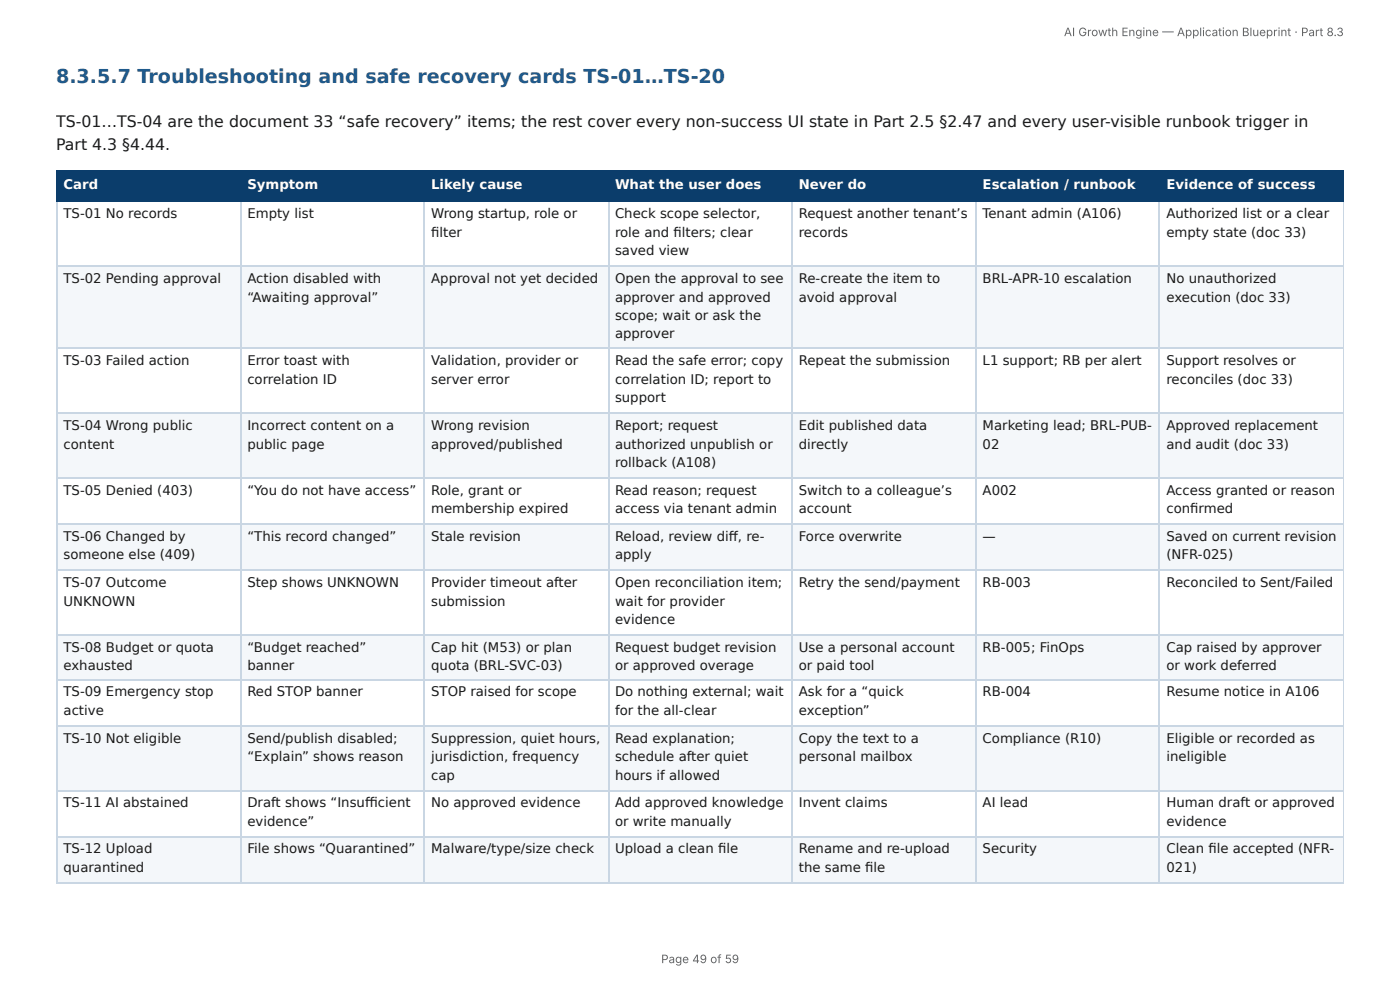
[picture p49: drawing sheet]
<svg xmlns="http://www.w3.org/2000/svg" width="297mm" height="210mm" viewBox="0 0 297 210" stroke-linecap="round" stroke-linejoin="round" font-family="sans-serif">
<defs><g id="words">
<text font-size="4.1" fill="#1f5a8c" x="11.9" y="17.7">8.3.5.7 Troubleshooting and safe recovery cards TS-01…TS-20</text>
<g font-size="3.3" fill="#1a1a1a">
<text x="11.9" y="27">TS-01…TS-04 are the document 33 “safe recovery” items; the rest cover every non-success UI state in Part 2.5 §2.47 and every user-visible runbook trigger in</text>
<text x="11.9" y="31.8">Part 4.3 §4.44.</text>
</g>
<g font-size="2.8" fill="#fff">
<text x="13.5" y="40.2">Card</text>
<text x="52.5" y="40.2">Symptom</text>
<text x="91.6" y="40.2">Likely cause</text>
<text x="130.6" y="40.2">What the user does</text>
<text x="169.7" y="40.2">Never do</text>
<text x="208.7" y="40.2">Escalation / runbook</text>
<text x="247.7" y="40.2">Evidence of success</text>
</g>
<g font-size="2.8" fill="#1a1a1a">
<text x="13.5" y="46.3">TS-01 No records</text>
<text x="52.5" y="46.3">Empty list</text>
<text x="91.6" y="46.3">Wrong startup, role or</text>
<text x="130.6" y="46.3">Check scope selector,</text>
<text x="169.7" y="46.3">Request another tenant’s</text>
<text x="208.7" y="46.3">Tenant admin (A106)</text>
<text x="247.7" y="46.3">Authorized list or a clear</text>
<text x="91.6" y="50.3">fi lter</text>
<text x="130.6" y="50.3">role and fi lters; clear</text>
<text x="169.7" y="50.3">records</text>
<text x="247.7" y="50.3">empty state (doc 33)</text>
<text x="130.6" y="54.2">saved view</text>
<text x="13.5" y="60.1">TS-02 Pending approval</text>
<text x="52.5" y="60.1">Action disabled with</text>
<text x="52.5" y="64">“Awaiting approval”</text>
<text x="91.6" y="60.1">Approval not yet decided</text>
<text x="130.6" y="60.1">Open the approval to see</text>
<text x="130.6" y="64">approver and approved</text>
<text x="169.7" y="60.1">Re-create the item to</text>
<text x="169.7" y="64">avoid approval</text>
<text x="208.7" y="60.1">BRL-APR-10 escalation</text>
<text x="247.7" y="60.1">No unauthorized</text>
<text x="247.7" y="64">execution (doc 33)</text>
<text x="130.6" y="68">scope; wait or ask the</text>
<text x="130.6" y="71.7">approver</text>
<text x="13.5" y="77.5">TS-03 Failed action</text>
<text x="52.5" y="77.5">Error toast with</text>
<text x="91.6" y="77.5">Validation, provider or</text>
<text x="130.6" y="77.5">Read the safe error; copy</text>
<text x="169.7" y="77.5">Repeat the submission</text>
<text x="208.7" y="77.5">L1 support; RB per alert</text>
<text x="247.7" y="77.5">Support resolves or</text>
<text x="52.5" y="81.5">correlation ID</text>
<text x="91.6" y="81.5">server error</text>
<text x="130.6" y="81.5">correlation ID; report to</text>
<text x="247.7" y="81.5">reconciles (doc 33)</text>
<text x="130.6" y="85.5">support</text>
<text x="13.5" y="91.3">TS-04 Wrong public</text>
<text x="13.5" y="95.3">content</text>
<text x="52.5" y="91.3">Incorrect content on a</text>
<text x="52.5" y="95.3">public page</text>
<text x="91.6" y="91.3">Wrong revision</text>
<text x="91.6" y="95.3">approved/published</text>
<text x="130.6" y="91.3">Report; request</text>
<text x="130.6" y="95.3">authorized unpublish or</text>
<text x="169.7" y="91.3">Edit published data</text>
<text x="169.7" y="95.3">directly</text>
<text x="208.7" y="91.3">Marketing lead; BRL-PUB-</text>
<text x="208.7" y="95.3">02</text>
<text x="247.7" y="91.3">Approved replacement</text>
<text x="247.7" y="95.3">and audit (doc 33)</text>
<text x="130.6" y="99.2">rollback (A108)</text>
<text x="13.5" y="105">TS-05 Denied (403)</text>
<text x="52.5" y="105">“You do not have access”</text>
<text x="91.6" y="105">Role, grant or</text>
<text x="130.6" y="105">Read reason; request</text>
<text x="169.7" y="105">Switch to a colleague’s</text>
<text x="208.7" y="105">A002</text>
<text x="247.7" y="105">Access granted or reason</text>
<text x="91.6" y="109">membership expired</text>
<text x="130.6" y="109">access via tenant admin</text>
<text x="169.7" y="109">account</text>
<text x="247.7" y="109">confi rmed</text>
<text x="13.5" y="114.8">TS-06 Changed by</text>
<text x="13.5" y="118.8">someone else (409)</text>
<text x="52.5" y="114.8">“This record changed”</text>
<text x="91.6" y="114.8">Stale revision</text>
<text x="130.6" y="114.8">Reload, review diff , re-</text>
<text x="130.6" y="118.8">apply</text>
<text x="169.7" y="114.8">Force overwrite</text>
<text x="208.7" y="114.8">—</text>
<text x="247.7" y="114.8">Saved on current revision</text>
<text x="247.7" y="118.8">(NFR-025)</text>
<text x="13.5" y="124.6">TS-07 Outcome</text>
<text x="52.5" y="124.6">Step shows UNKNOWN</text>
<text x="91.6" y="124.6">Provider timeout after</text>
<text x="130.6" y="124.6">Open reconciliation item;</text>
<text x="169.7" y="124.6">Retry the send/payment</text>
<text x="208.7" y="124.6">RB-003</text>
<text x="247.7" y="124.6">Reconciled to Sent/Failed</text>
<text x="13.5" y="128.6">UNKNOWN</text>
<text x="91.6" y="128.6">submission</text>
<text x="130.6" y="128.6">wait for provider</text>
<text x="130.6" y="132.6">evidence</text>
<text x="13.5" y="138.4">TS-08 Budget or quota</text>
<text x="13.5" y="142.3">exhausted</text>
<text x="52.5" y="138.4">“Budget reached”</text>
<text x="52.5" y="142.3">banner</text>
<text x="91.6" y="138.4">Cap hit (M53) or plan</text>
<text x="91.6" y="142.3">quota (BRL-SVC-03)</text>
<text x="130.6" y="138.4">Request budget revision</text>
<text x="130.6" y="142.3">or approved overage</text>
<text x="169.7" y="138.4">Use a personal account</text>
<text x="169.7" y="142.3">or paid tool</text>
<text x="208.7" y="138.4">RB-005; FinOps</text>
<text x="247.7" y="138.4">Cap raised by approver</text>
<text x="247.7" y="142.3">or work deferred</text>
<text x="13.5" y="147.9">TS-09 Emergency stop</text>
<text x="52.5" y="147.9">Red STOP banner</text>
<text x="91.6" y="147.9">STOP raised for scope</text>
<text x="130.6" y="147.9">Do nothing external; wait</text>
<text x="169.7" y="147.9">Ask for a “quick</text>
<text x="208.7" y="147.9">RB-004</text>
<text x="247.7" y="147.9">Resume notice in A106</text>
<text x="13.5" y="151.9">active</text>
<text x="130.6" y="151.9">for the all-clear</text>
<text x="169.7" y="151.9">exception”</text>
<text x="13.5" y="157.7">TS-10 Not eligible</text>
<text x="52.5" y="157.7">Send/publish disabled;</text>
<text x="52.5" y="161.7">“Explain” shows reason</text>
<text x="91.6" y="157.7">Suppression, quiet hours,</text>
<text x="91.6" y="161.7">jurisdiction, frequency</text>
<text x="130.6" y="157.7">Read explanation;</text>
<text x="130.6" y="161.7">schedule after quiet</text>
<text x="169.7" y="157.7">Copy the text to a</text>
<text x="169.7" y="161.7">personal mailbox</text>
<text x="208.7" y="157.7">Compliance (R10)</text>
<text x="247.7" y="157.7">Eligible or recorded as</text>
<text x="247.7" y="161.7">ineligible</text>
<text x="91.6" y="165.6">cap</text>
<text x="130.6" y="165.6">hours if allowed</text>
<text x="13.5" y="171.5">TS-11 AI abstained</text>
<text x="52.5" y="171.5">Draft shows “Insuffi cient</text>
<text x="91.6" y="171.5">No approved evidence</text>
<text x="130.6" y="171.5">Add approved knowledge</text>
<text x="169.7" y="171.5">Invent claims</text>
<text x="208.7" y="171.5">AI lead</text>
<text x="247.7" y="171.5">Human draft or approved</text>
<text x="52.5" y="175.4">evidence”</text>
<text x="130.6" y="175.4">or write manually</text>
<text x="247.7" y="175.4">evidence</text>
<text x="13.5" y="181.2">TS-12 Upload</text>
<text x="13.5" y="185.2">quarantined</text>
<text x="52.5" y="181.2">File shows “Quarantined”</text>
<text x="91.6" y="181.2">Malware/type/size check</text>
<text x="130.6" y="181.2">Upload a clean fi le</text>
<text x="169.7" y="181.2">Rename and re-upload</text>
<text x="169.7" y="185.2">the same fi le</text>
<text x="208.7" y="181.2">Security</text>
<text x="247.7" y="181.2">Clean fi le accepted (NFR-</text>
<text x="247.7" y="185.2">021)</text>
</g>
<g font-size="2.5" fill="#666">
<text x="226" y="7.7">AI Growth Engine — Application Blueprint · Part 8.3</text>
<text x="140.4" y="204.5">Page 49 of 59</text>
</g>
</g></defs>
<g fill="#0b3d6b">
<path d="M12.2 36.2h38.9v6.4h-38.9z"/>
<path d="M51.1 36.2h39.1v6.4h-39.1z"/>
<path d="M90.2 36.2h38.9v6.4h-38.9z"/>
<path d="M129.1 36.2h39.2v6.4h-39.2z"/>
<path d="M168.3 36.2h38.9v6.4h-38.9z"/>
<path d="M207.2 36.2h39.1v6.4h-39.1z"/>
<path d="M246.3 36.2h39.1v6.4h-39.1z"/>
</g>
<g fill="#f4f7fa">
<path d="M12.2 56.4h38.9v17.7h-38.9z"/>
<path d="M51.1 56.4h39.1v17.7h-39.1z"/>
<path d="M90.2 56.4h38.9v17.7h-38.9z"/>
<path d="M129.1 56.4h39.2v17.7h-39.2z"/>
<path d="M168.3 56.4h38.9v17.7h-38.9z"/>
<path d="M207.2 56.4h39.1v17.7h-39.1z"/>
<path d="M246.3 56.4h39.1v17.7h-39.1z"/>
<path d="M12.2 87.8h38.9v13.8h-38.9z"/>
<path d="M51.1 87.8h39.1v13.8h-39.1z"/>
<path d="M90.2 87.8h38.9v13.8h-38.9z"/>
<path d="M129.1 87.8h39.2v13.8h-39.2z"/>
<path d="M168.3 87.8h38.9v13.8h-38.9z"/>
<path d="M207.2 87.8h39.1v13.8h-39.1z"/>
<path d="M246.3 87.8h39.1v13.8h-39.1z"/>
<path d="M12.2 111.1h38.9v9.8h-38.9z"/>
<path d="M51.1 111.1h39.1v9.8h-39.1z"/>
<path d="M90.2 111.1h38.9v9.8h-38.9z"/>
<path d="M129.1 111.1h39.2v9.8h-39.2z"/>
<path d="M168.3 111.1h38.9v9.8h-38.9z"/>
<path d="M207.2 111.1h39.1v9.8h-39.1z"/>
<path d="M246.3 111.1h39.1v9.8h-39.1z"/>
<path d="M12.2 134.7h38.9v9.8h-38.9z"/>
<path d="M51.1 134.7h39.1v9.8h-39.1z"/>
<path d="M90.2 134.7h38.9v9.8h-38.9z"/>
<path d="M129.1 134.7h39.2v9.8h-39.2z"/>
<path d="M168.3 134.7h38.9v9.8h-38.9z"/>
<path d="M207.2 134.7h39.1v9.8h-39.1z"/>
<path d="M246.3 134.7h39.1v9.8h-39.1z"/>
<path d="M12.2 154.3h38.9v13.7h-38.9z"/>
<path d="M51.1 154.3h39.1v13.7h-39.1z"/>
<path d="M90.2 154.3h38.9v13.7h-38.9z"/>
<path d="M129.1 154.3h39.2v13.7h-39.2z"/>
<path d="M168.3 154.3h38.9v13.7h-38.9z"/>
<path d="M207.2 154.3h39.1v13.7h-39.1z"/>
<path d="M246.3 154.3h39.1v13.7h-39.1z"/>
<path d="M12.2 177.8h38.9v9.5h-38.9z"/>
<path d="M51.1 177.8h39.1v9.5h-39.1z"/>
<path d="M90.2 177.8h38.9v9.5h-38.9z"/>
<path d="M129.1 177.8h39.2v9.5h-39.2z"/>
<path d="M168.3 177.8h38.9v9.5h-38.9z"/>
<path d="M207.2 177.8h39.1v9.5h-39.1z"/>
<path d="M246.3 177.8h39.1v9.5h-39.1z"/>
</g>
<path d="M11.9 36.4h273.5M12 36.2v6.7M51.2 36.2v6.7M90.1 36.2v6.7M129.2 36.2v6.7M168.1 36.2v6.7M207.3 36.2v6.7M246.2 36.2v6.7M11.9 42.7h273.5" fill="none" stroke="#0b3d6b" stroke-width=".26"/>
<path d="M285.3 36.2v6.7" fill="none" stroke="#0b3d6b" stroke-width=".21"/>
<g fill="none" stroke="#c9d6e3" stroke-width=".26">
<path d="M11.9 56.5h273.5M12 42.9v144.4M51.2 42.9v144.4M90.1 42.9v144.4M129.2 42.9v144.4M168.1 42.9v144.4M207.3 42.9v144.4M246.2 42.9v144.4M11.9 74h273.5M11.9 87.7h273.5M11.9 101.5h273.5M11.9 111.3h273.5"/>
<path d="M11.9 121h273.5M11.9 134.8h273.5M11.9 144.3h273.5M11.9 154.1h273.5M11.9 167.9h273.5M11.9 177.7h273.5M11.9 187.5h273.5"/>
</g>
<path d="M285.3 42.9v144.4" fill="none" stroke="#c9d6e3" stroke-width=".21"/>
<use href="#words"/>
</svg>
